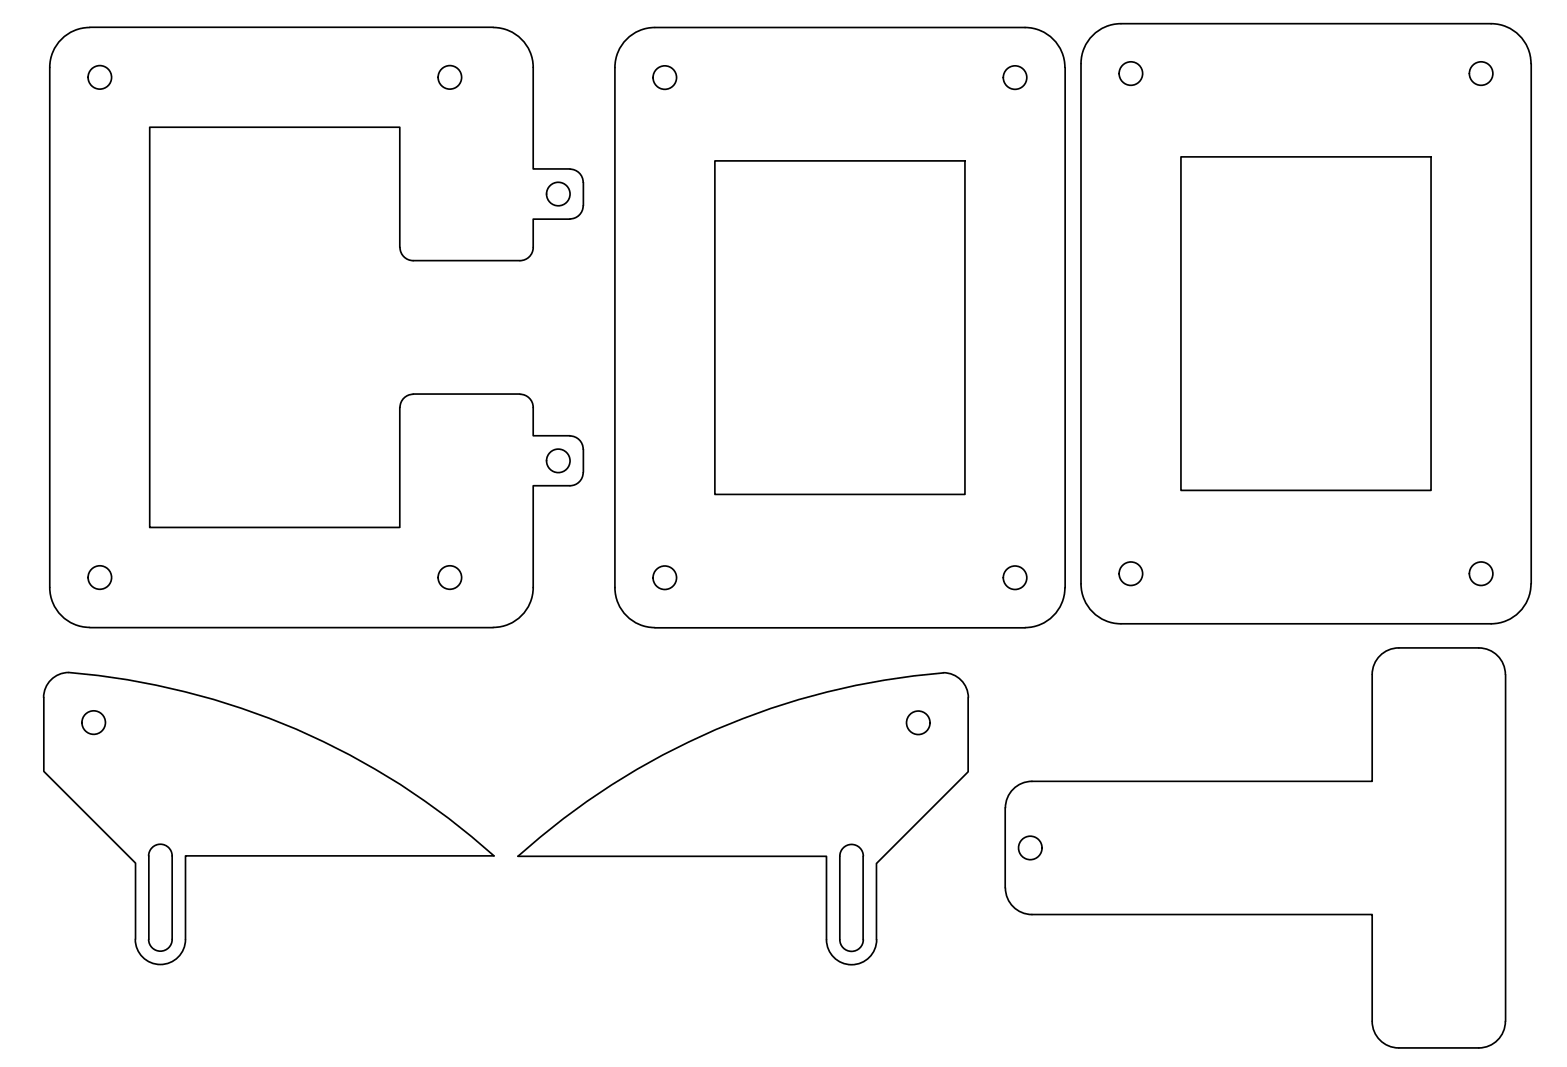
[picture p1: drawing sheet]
<svg xmlns="http://www.w3.org/2000/svg" width="470mm" height="320mm" viewBox="0 0 470 320" stroke-linecap="round" stroke-linejoin="round" font-family="sans-serif">
<!-- layer: Visible (ISO) -->
<g fill="none" stroke="#000" stroke-width=".51">
<path d="M26.9 8.2a12 12 0 0 0-12 12M26.9 8.2h121M147.9 8.2a12 12 0 0 1 12 12M196.4 8.2a12 12 0 0 0-12 12v156a12 12 0 0 0 12 12M196.4 8.2h111a12 12 0 0 1 11.9 12M324.2 19.1v156M447.1 7.1a12 12 0 0 1 12 12M447.2 7.1h-111.1a12 12 0 0 0-11.9 12M459.2 19.1v156M14.9 20.2v156a12.1 12.1 0 0 0 12 12l121-.1a12 12 0 0 0 12-11.9v-30.5h11a4 4 0 0 0 4-4M159.9 20.2v30.5h11M319.4 20.2v156.1"/>
<path d="M170.9 50.7a4 4 0 0 1 4 4M174.9 54.7v7M214.4 48.3h75v100h-75zM354.1 47h75v100.1h-75zM119.9 74.2v-36h-75v120h75v-36M120 74.2a4 4 0 0 0 3.9 4h32M159.9 74.2a4 4 0 0 1-4 4M170.9 65.7h-11v8.5M174.9 61.7a4 4 0 0 1-4 4M123.9 118.2h32M123.9 118.2a4 4 0 0 0-3.9 4M155.9 118.2a4 4 0 0 1 4 4v8.5h11"/>
<path d="M170.9 130.7a4 4 0 0 1 4 4M174.9 134.7v7M319.3 176.2a12 12 0 0 1-11.9 12M324.2 175.1a12 12 0 0 0 11.9 12h111.1M459.1 175.1a12 12 0 0 1-12 12M196.4 188.3h111M443.5 194.3a8 8 0 0 1 7.9 8M443.5 194.3h-24.1a8 8 0 0 0-7.9 8M13.1 209.2a7.5 7.5 0 0 1 7.5-7.5 217 217 0 0 1 127.5 55h-92.5v25M13.1 209.2v22.1l27.5 27.5v22.9M282.8 201.8a217 217 0 0 0-127.5 55h92.5v25a7.5 7.5 0 0 0 7.6 7.5 7.5 7.5 0 0 0 7.5-7.5M282.9 201.7a7.5 7.5 0 0 1 7.5 7.6"/>
<path d="M290.3 209.3v22.2l-27.5 27.4v22.9M411.5 202.3v32h-102a8 8 0 0 0-8 8M451.5 202.3v104M258.8 256.8v25M258.9 256.8a3.5 3.5 0 0 0-3.5-3.6 3.5 3.5 0 0 0-3.6 3.6v25a3.5 3.5 0 0 0 3.6 3.5 3.5 3.5 0 0 0 3.5-3.5M301.4 242.2v24M301.5 266.3a8 8 0 0 0 7.9 7.9h102.1v32.1M40.6 281.7a7.5 7.5 0 0 0 7.5 7.5 7.5 7.5 0 0 0 7.5-7.5M44.6 281.7a3.5 3.5 0 0 0 3.5 3.5 3.5 3.5 0 0 0 3.5-3.5M44.6 281.7v-25a3.5 3.5 0 0 1 3.5-3.5 3.5 3.5 0 0 1 3.5 3.5v25M411.5 306.3a8 8 0 0 0 7.9 8h24.1M451.4 306.3a8 8 0 0 1-7.9 8"/>
<circle cx="29.9" cy="23.2" r="3.5"/>
<circle cx="134.9" cy="23.2" r="3.5"/>
<circle cx="199.4" cy="23.3" r="3.5"/>
<circle cx="304.4" cy="23.3" r="3.5"/>
<circle cx="339.1" cy="22.1" r="3.5"/>
<circle cx="444.2" cy="22.1" r="3.5"/>
<circle cx="167.4" cy="58.2" r="3.5"/>
<circle cx="167.4" cy="138.2" r="3.5"/>
<circle cx="29.9" cy="173.2" r="3.5"/>
<circle cx="134.9" cy="173.2" r="3.5"/>
<circle cx="199.4" cy="173.3" r="3.5"/>
<circle cx="304.4" cy="173.3" r="3.5"/>
<circle cx="339.1" cy="172" r="3.5"/>
<circle cx="444.2" cy="172" r="3.5"/>
<circle cx="28.1" cy="216.7" r="3.5"/>
<circle cx="275.4" cy="216.7" r="3.5"/>
<circle cx="309" cy="254.3" r="3.5"/>
</g>
</svg>
